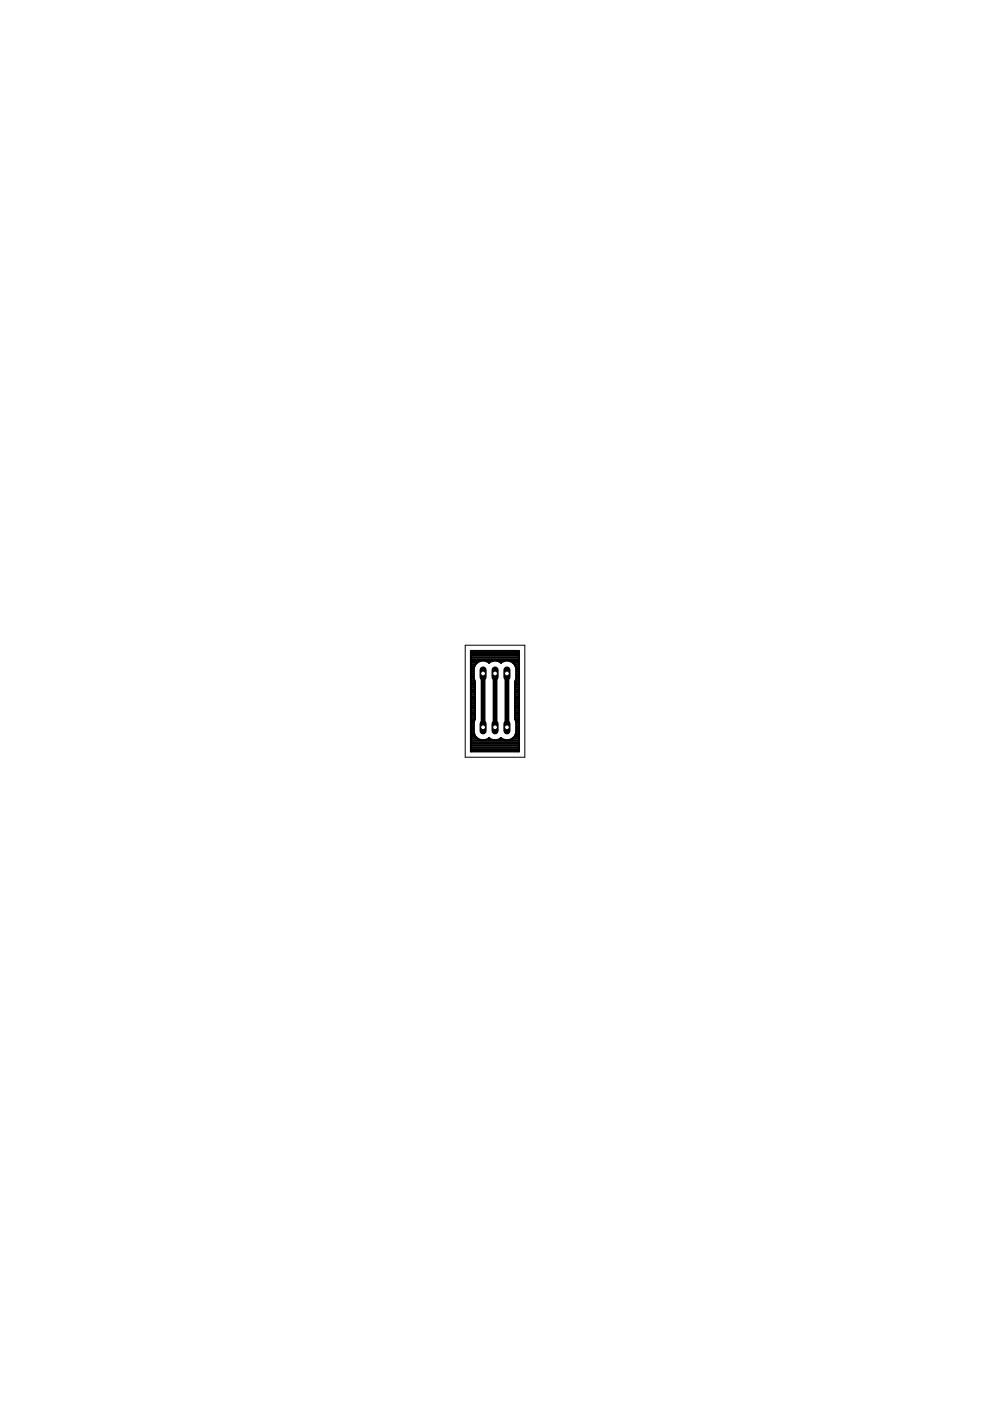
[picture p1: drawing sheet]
<svg xmlns="http://www.w3.org/2000/svg" width="210mm" height="297mm" viewBox="0 0 210 297" stroke-linecap="round" stroke-linejoin="round" font-family="sans-serif">
<path d="M102.4 142.8v11.4M105 142.8v11.4M107.5 142.8v11.4" fill="none" stroke="#000" stroke-width="1"/>
<g fill="none" stroke="#000" stroke-width=".42">
<path d="M99.8 138h10.2v21.3h-10.2zM99.8 139.8h10.2M99.8 139.4h10.2M99.8 139h10.2M99.8 138.7h10.2M99.8 138.3h10.2M99.8 157h10.2M99.8 159.2h10.2M99.8 158.8h10.2M99.8 158.5h10.2M99.8 158.1h10.2M99.8 157.7h10.2"/>
<path d="M99.8 157.4h10.2M99.8 156.6h1.5M99.8 156.2h1.1M99.8 155.9h.9M99.8 155.5h.7M99.8 155.1h.7M99.8 154.7h.7M99.8 154.4h.7M99.8 154h.7M99.8 153.6h.7M99.8 153.2h.7M99.8 152.9h.7"/>
<path d="M99.8 152.5h.9M99.8 152.1h.9M99.8 151.7h.9M99.8 151.4h.9M99.8 151h.9M99.8 150.6h.9M99.8 150.2h.9M99.8 149.9h.9M99.8 149.5h.9M99.8 149.1h.9M99.8 148.8h.9M99.8 148.4h.9"/>
<path d="M99.8 148h.9M99.8 147.6h.9M99.8 147.3h.9M99.8 146.9h.9M99.8 146.5h.9M99.8 146.1h.9M99.8 145.8h.9M99.8 145.4h.9M99.8 145h.9M99.8 144.6h.9M99.8 144.3h.8M99.8 143.9h.7"/>
<path d="M99.8 143.5h.7M99.8 143.2h.7M99.8 142.8h.7M99.8 142.4h.7M99.8 142h.7M99.8 141.6h.7M99.8 141.3h.8M99.8 140.9h1M99.8 140.5h1.4M99.8 140.1h2.1M100.5 141.6v2.3M100.5 143.9l.2 .6v8l-.2 .6v2.2l.3 .8 .5 .5 .7 .3"/>
<path d="M102.8 156.9l.9-.4 .9 .4M103 140.1h1.4M103.6 156.6h.2M103.7 140.5a1.98 1.98 0 0 0-3.2 1.1M103.7 140.5a1.88 1.88 0 0 1 2.5 0M103.7 140.5h.1M105.3 156.9l.9-.4 .9 .4M105.5 140.1h1.4M106.1 156.6h.2M106.2 140.5a1.98 1.98 0 0 1 3.3 1.1M106.2 140.5h.1M108.1 140.1h1.9"/>
<path d="M108.6 156.6h1.4M108.8 140.5h1.2M109 156.2h1M109.1 140.9h.9M109.2 152.1h.8M109.2 151.7h.8M109.2 151.4h.8M109.2 151h.8M109.2 150.6h.8M109.2 150.2h.8M109.2 149.9h.8M109.2 149.5h.8"/>
<path d="M109.2 149.1h.8M109.2 148.8h.8M109.2 148.4h.8M109.2 148h.8M109.2 147.6h.8M109.2 147.3h.8M109.2 146.9h.8M109.2 146.5h.8M109.2 146.1h.8M109.2 145.8h.8M109.2 145.4h.8M109.2 145h.8"/>
<path d="M109.2 144.6h.8M109.2 152.5h.8M109.2 155.9h.8M109.3 141.3h.7M109.3 144.3h.7M109.4 152.9h.6M109.4 155.5h.6M109.5 143.9l-.3 .6v8l.3 .6v2.2l-.3 .8-.6 .5-.7 .3M109.5 141.6v2.3M109.5 155.1h.5M109.5 154.7h.5M109.5 154.4h.5"/>
<path d="M109.5 154h.5M109.5 153.6h.5M109.5 153.2h.5M109.5 143.9h.5M109.5 143.5h.5M109.5 143.2h.5M109.5 142.8h.5M109.5 142.4h.5M109.5 142h.5M109.5 141.6h.5"/>
</g>
<path d="M107.5 153.5v1.5" fill="none" stroke="#000" stroke-width="1.5"/>
<circle cx="107.5" cy="154.2" r=".51" fill="#fff" stroke="#000" stroke-width=".21"/>
<path d="M105 153.5v1.5" fill="none" stroke="#000" stroke-width="1.5"/>
<circle cx="105" cy="154.2" r=".51" fill="#fff" stroke="#000" stroke-width=".21"/>
<path d="M102.4 153.5v1.5" fill="none" stroke="#000" stroke-width="1.5"/>
<circle cx="102.4" cy="154.2" r=".51" fill="#fff" stroke="#000" stroke-width=".21"/>
<path d="M102.4 142v1.6" fill="none" stroke="#000" stroke-width="1.5"/>
<circle cx="102.4" cy="142.8" r=".51" fill="#fff" stroke="#000" stroke-width=".21"/>
<path d="M105 142v1.6" fill="none" stroke="#000" stroke-width="1.5"/>
<circle cx="105" cy="142.8" r=".51" fill="#fff" stroke="#000" stroke-width=".21"/>
<path d="M107.5 142v1.6" fill="none" stroke="#000" stroke-width="1.5"/>
<circle cx="107.5" cy="142.8" r=".51" fill="#fff" stroke="#000" stroke-width=".21"/>
<path d="M98.6 136.8h12.7v23.7h-12.7z" fill="none" stroke="#000" stroke-width=".21"/>
</svg>
